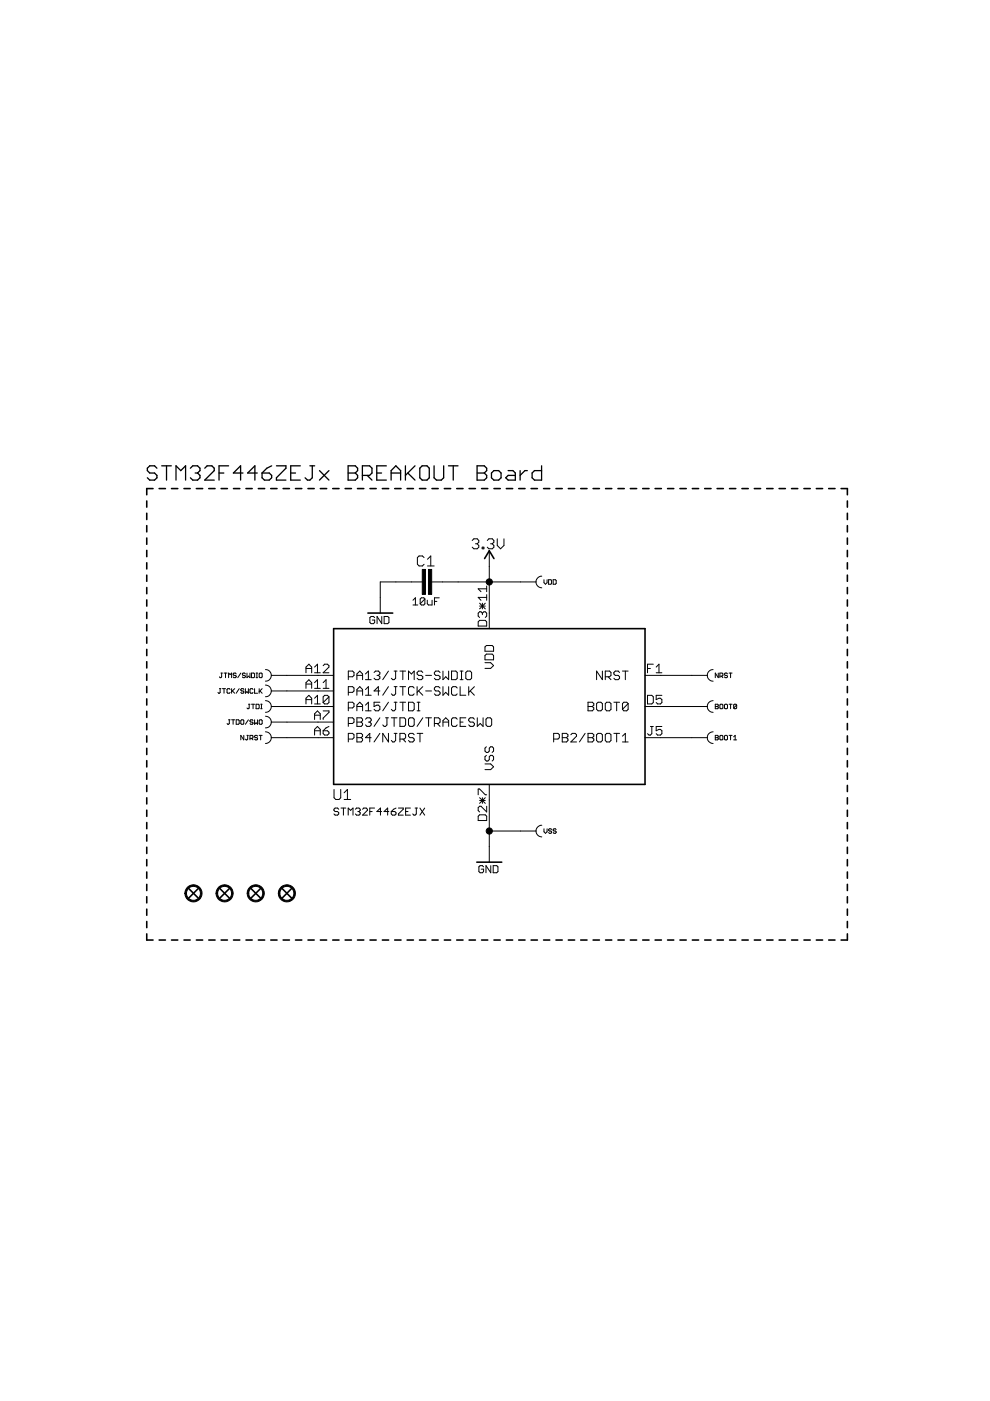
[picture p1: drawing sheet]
<svg xmlns="http://www.w3.org/2000/svg" width="210mm" height="297mm" viewBox="0 0 210 297" stroke-linecap="round" stroke-linejoin="round" font-family="sans-serif">
<g fill="none" stroke="#000" stroke-width=".28">
<path d="M33.3 99.3l-.5-.5h-1.1l-.5 .5v.5l.5 .5h1.1l.5 .5v.5l-.5 .5h-1.1l-.5-.5M34.3 98.8h2M35.3 98.8v3M40.4 99.3l.5-.5h1l.5 .5v.5l-.5 .5M43.4 99.3l.5-.5h1l.5 .5v.5l-2 2h2M48.5 98.8h-2.1v3M57.6 98.8l-1 .5-1 1M58.6 98.8h2v.5l-2 2v.5h2M63.7 98.8h-2.1v3h2.1M65.7 98.8h1M66.2 98.8v2.5l-.5 .5h-.5l-.5-.5M67.7 99.8l2 2"/>
<path d="M69.7 99.8l-2 2M73.8 98.8h1.5l.5 .5v.5l-.5 .5 .5 .5v.5l-.5 .5h-1.5zM81.9 98.8h-2v3h2M86 98.8v3M88 98.8l-2 2M89.5 98.8h1l.5 .5v2l-.5 .5h-1l-.5-.5v-2zM92 98.8v2.5l.5 .5h1.1l.5-.5v-2.5M95.1 98.8h2M96.1 98.8v3M101.2 98.8h1.5l.5 .5v.5l-.5 .5 .5 .5v.5l-.5 .5h-1.5zM107.7 99.8h1.1l.5 .5v1.5h-1.6l-.5-.5 .5-.5h1.6M110.3 99.8v2"/>
<path d="M111.8 99.8h-.5l-1 1M114.8 98.8v3h-1.5l-.5-.5v-1l.5-.5h1.5M37.3 101.8v-3l1 1 1-1v3M41.4 100.3h.5M41.9 100.3l.5 .5v.5l-.5 .5h-1l-.5-.5M46.4 100.3h1.1M51.5 100.3h-2l1.5-1.5v3M54.5 100.3h-2l1.5-1.5v3M55.6 100.3h1.5l.5 .5v.5l-.5 .5h-1l-.5-.5zM61.6 100.3h1.1M73.8 100.3h1.5M76.8 100.8h1.6l.5-.5v-1l-.5-.5h-1.6v3"/>
<path d="M77.9 100.8l1 1M79.9 100.3h1M82.9 100.3h2M82.9 101.8v-2l1-1 1 1v2M86.5 100.3l1.5 1.5M101.2 100.3h1.5M104.2 100.3l.5-.5h1l.5 .5v1l-.5 .5h-1l-.5-.5z"/>
</g>
<g fill="none" stroke="#000" stroke-width=".34">
<path d="M31.1 106.2v1.3M31.1 108.8v1.4M31.1 111.4v1.4M31.1 114.1v1.3M31.1 116.7v1.3M31.1 119.3v1.3M32.4 103.6h-1.3v1.3M33.7 103.6h1.4M36.4 103.6h1.3M39 103.6h1.3M41.6 103.6h1.4M44.3 103.6h1.3"/>
<path d="M46.9 103.6h1.3M49.5 103.6h1.3M52.2 103.6h1.3M54.8 103.6h1.3M57.4 103.6h1.3M60 103.6h1.4M62.7 103.6h1.3M65.3 103.6h1.3M67.9 103.6h1.4M70.5 103.6h1.4M73.2 103.6h1.3M75.8 103.6h1.3"/>
<path d="M78.4 103.6h1.4M81.1 103.6h1.3M83.7 103.6h1.3M86.3 103.6h1.4M88.9 103.6h1.4M91.6 103.6h1.3M94.2 103.6h1.3M96.8 103.6h1.4M99.5 103.6h1.3M102.1 103.6h1.3M102.7 118.4l1-1.6 1 1.6M104.7 103.6h1.4"/>
<path d="M107.4 103.6h1.3M110 103.6h1.3M112.6 103.6h1.3M115.3 103.6h1.3M117.9 103.6h1.3M120.5 103.6h1.3M123.1 103.6h1.4M125.8 103.6h1.3M128.4 103.6h1.3M131 103.6h1.4M133.6 103.6h1.4M136.3 103.6h1.3"/>
<path d="M138.9 103.6h1.3M141.5 103.6h1.4M144.2 103.6h1.3M146.8 103.6h1.3M149.4 103.6h1.3M152 103.6h1.4M154.7 103.6h1.3M157.3 103.6h1.3M159.9 103.6h1.4M162.6 103.6h1.3M165.2 103.6h1.3M167.8 103.6h1.3"/>
<path d="M170.5 103.6h1.3M173.1 103.6h1.3M175.7 103.6h1.3M178.3 103.6h1.4v1.3M179.7 106.2v1.3M179.7 108.8v1.4M179.7 111.4v1.4M179.7 114.1v1.3M179.7 116.7v1.3M179.7 119.3v1.3M31.1 121.9v1.4M31.1 124.6v1.3"/>
<path d="M31.1 127.2v1.3M31.1 129.8v1.3M31.1 132.4v1.4M31.1 135v1.4M31.1 137.7v1.3M70.7 133.3h66.1v33h-66.1zM78 130h5.3M179.7 121.9v1.4M179.7 124.6v1.3M179.7 127.2v1.3M179.7 129.8v1.3M179.7 132.4v1.4"/>
<path d="M179.7 135v1.4M179.7 137.7v1.3M31.1 140.3v1.3M31.1 142.9v1.3M31.1 145.5v1.4M31.1 148.2v1.3M31.1 150.8v1.3M31.1 153.4v1.3M31.1 156v1.4M31.1 158.6v1.4M179.7 140.3v1.3M179.7 142.9v1.3"/>
<path d="M179.7 145.5v1.4M179.7 148.2v1.3M179.7 150.8v1.3M179.7 153.4v1.3M179.7 156v1.4M179.7 158.6v1.4M31.1 161.3v1.3M31.1 163.9v1.3M31.1 166.5v1.3M31.1 169.1v1.4M31.1 171.8v1.3M31.1 174.4v1.3"/>
<path d="M31.1 177v1.3M31.1 179.6v1.4M179.7 161.3v1.3M179.7 163.9v1.3M179.7 166.5v1.3M179.7 169.1v1.4M179.7 171.8v1.3M179.7 174.4v1.3M179.7 177v1.3M179.7 179.6v1.4M31.1 182.2v1.4M31.1 184.9v1.3"/>
<path d="M31.1 187.5v1.3M31.1 190.1v1.3M31.1 192.7v1.4M31.1 195.4v1.3M31.1 198v1.3h1.3M33.7 199.3h1.4M36.4 199.3h1.3M39 199.3h1.3M40 188.4l2 2M41.6 199.3h1.4M42 188.4l-2 2M44.3 199.3h1.3"/>
<path d="M46.6 188.4l2 2M46.9 199.3h1.3M48.6 188.4l-2 2M49.5 199.3h1.3M52.2 199.3h1.3M53.2 188.4l2 2M54.8 199.3h1.3M55.2 188.4l-2 2M57.4 199.3h1.3M59.8 188.4l2 2M60 199.3h1.4M61.8 188.4l-2 2"/>
<path d="M62.7 199.3h1.3M65.3 199.3h1.3M67.9 199.3h1.4M70.5 199.3h1.4M73.2 199.3h1.3M75.8 199.3h1.3M78.4 199.3h1.4M81.1 199.3h1.3M83.7 199.3h1.3M86.3 199.3h1.4M88.9 199.3h1.4M91.6 199.3h1.3"/>
<path d="M94.2 199.3h1.3M96.8 199.3h1.4M99.5 199.3h1.3M101.1 182.8h5.3M102.1 199.3h1.3M104.7 199.3h1.4M107.4 199.3h1.3M110 199.3h1.3M112.6 199.3h1.3M115.3 199.3h1.3M117.9 199.3h1.3M120.5 199.3h1.3"/>
<path d="M123.1 199.3h1.4M125.8 199.3h1.3M128.4 199.3h1.3M131 199.3h1.4M133.6 199.3h1.4M136.3 199.3h1.3M138.9 199.3h1.3M141.5 199.3h1.4M144.2 199.3h1.3M146.8 199.3h1.3M149.4 199.3h1.3M152 199.3h1.4"/>
<path d="M154.7 199.3h1.3M157.3 199.3h1.3M159.9 199.3h1.4M162.6 199.3h1.3M165.2 199.3h1.3M167.8 199.3h1.3M170.5 199.3h1.3M173.1 199.3h1.3M175.7 199.3h1.3M179.7 182.2v1.4M179.7 184.9v1.3M179.7 187.5v1.3"/>
<path d="M179.7 190.1v1.3M179.7 192.7v1.4M179.7 195.4v1.3M179.7 198v1.3h-1.4"/>
</g>
<g fill="none" stroke="#000" stroke-width=".21">
<path d="M89.9 118.2l-.3-.3h-.7l-.4 .3v1.4l.4 .4h.7l.3-.4M90.6 120h1.5M90.6 118.6l.7-.7v2.1M100.1 114.6l.4-.4h.7l.3 .4v.4l-.3 .3M100.8 115.3h.4M101.2 115.3l.3 .4v.3l-.3 .4h-.7l-.4-.4M102.2 116h.4v.4h-.4zM103.3 114.6l.4-.4h.7l.3 .4v.4l-.3 .3M103.7 116.8v16.5M104 115.3h.4M104.4 115.3l.3 .4v.3l-.3 .4h-.7l-.4-.4M105.4 114.2v1.5l.7 .7 .7-.7v-1.5"/>
<path d="M79.4 131l-.2-.3h-.5l-.3 .3v1l.3 .2h.5l.2-.2v-.5h-.5M80.9 130.7v1.5l-1-1.5v1.5M81.4 130.7h.8l.3 .3v1l-.3 .2h-.8zM87.6 127.3l.5-.6v1.6M87.6 128.3h1M89.5 123.4h-8.9v6.6M90.1 127v1l-.2 .3h-.6l-.2-.3M90.1 127l-.2-.3h-.6l-.2 .3v1M90.1 127l-1 1M90.6 127.3v.7l.2 .3h.8v-1M91.5 123.4h22.1M92.1 127.5h.5"/>
<path d="M93.1 126.7h-1v1.6M101.7 131.5h1.2l.3 .3v.9h-1.8v-.9zM101.7 127.9l1.2 1.2M101.7 128.5h1.2M102.3 130l.3-.3h.3l.3 .3v.6l-.3 .3M102.3 130l-.3-.3h-.3l-.3 .3v.6l.3 .3M102.3 127.9v1.2M102.3 130v.3M102.8 139l.3-.3h1.3l.2 .3v.9h-1.8zM102.8 137.2l.3-.3h1.3l.2 .3v.9h-1.8zM102.9 127.9l-1.2 1.2M103.2 124.2v1.3"/>
<path d="M103.2 126.1v1.2M103.2 126.7h-1.8l.6 .6M103.2 124.8h-1.8l.6 .7M113.6 123.4l.3 .8 .4 .3 .6 .1M114.9 122.2l-.8 .2-.3 .5-.2 .5M115.3 122.9v.6l.4 .4 .3-.4v-.6M116.3 122.9h.5l.1 .2v.6l-.1 .2h-.5zM117.3 122.9h.5l.1 .2v.6l-.1 .2h-.5zM46.5 146h.3M46.7 146v.8l-.2 .2-.3-.2M46.8 142.7h.4M47 142.7v.8l-.2 .2-.3-.2"/>
<path d="M47.2 146h.6M47.5 142.7h.6M47.5 146v1M47.8 142.7v1M48.5 152.6h.3M48.5 143.7v-1l.3 .3 .3-.3v1M48.6 152.6v.8l-.1 .2-.4-.2M48.8 146.2l-.2-.2-.5 .2v.6l.2 .2 .5-.2M49.1 146v1M49.1 152.6h.7M49.3 146.5l.5 .5M49.4 152.6v1"/>
<path d="M49.8 146l-.7 .6M50.1 142.9l-.5-.2-.2 .3 .2 .2h.3l.2 .3-.2 .2h-.3l-.2-.2M50.1 152.6h.5l.1 .2v.6l-.1 .2h-.5zM50.7 146l-.6 1M51.1 142.7l-.7 1M51.2 152.6h.3l.2 .2v.6l-.2 .2-.4-.2v-.6zM51.7 146.2l-.2-.2-.4 .2 .1 .3 .5 .1-.2 .4-.4-.2M51.7 155.9v1l-.6-1v1M52 142.9l-.5-.2-.1 .3 .1 .2h.4l.1 .3-.1 .2h-.4l-.1-.2M52 146v1l.3-.4 .4 .4v-1M52.3 155.9h.4M52.4 142.7v1l.3-.3 .3 .3v-1"/>
<path d="M52.5 155.9v.8l-.2 .2-.3-.2M52.7 152.6l-.7 1M52.7 149.3h.3M52.8 149.3v.8l-.1 .2-.3-.2M53 156.5h.5l.1-.1-.1-.5h-.5v1M53.3 142.7h.5l.2 .2v.6l-.2 .2h-.5zM53.3 149.3h.7M53.3 156.5l.3 .4M53.6 152.8l-.1-.2h-.3l-.2 .3 .5 .2 .1 .3-.1 .2-.5-.2M53.6 146.2l-.1-.2-.5 .2v.6l.2 .2h.3l.1-.2M53.7 149.3v1M54 146v1h.6"/>
<path d="M54 152.6v1l.3-.4 .3 .4v-1M54.3 142.7h.3M54.3 143.7h.3M54.3 149.3h.5l.1 .2v.6l-.1 .2h-.5zM54.5 142.7v1M54.6 156.1l-.1-.2h-.4l-.1 .3 .5 .2 .1 .3-.1 .2-.5-.2M54.9 155.9h.7M54.9 146v1M55.1 142.7h.3l.2 .2v.6l-.2 .2-.5-.2v-.6zM55.1 152.6h.3l.2 .2v.6l-.2 .2-.5-.2v-.6zM55.1 146.5l.5 .5M55.3 149.3h.3"/>
<path d="M55.3 150.3h.3M55.3 155.9v1M55.4 149.3v1M55.6 146l-.7 .6M56.3 155.2l.5 .1 .5 .3 .2 .8M56.3 148.5l.8 .3 .3 .5 .1 .5M56.3 142l.8 .2 .3 .5 .1 .5M56.3 145.2l.8 .3 .3 .5 .1 .5M56.3 151.8l.5 .2 .5 .3 .2 .8M57.5 156.4l-.1 .5-.3 .5-.8 .2M57.5 149.8l-.1 .5-.3 .5-.8 .2M57.5 143.2l-.1 .5-.3 .5-.8 .2"/>
<path d="M57.5 146.5l-.1 .5-.3 .5-.8 .2M57.5 153.1l-.1 .5-.3 .5-.8 .2M57.5 143.2h13.2M57.5 146.5h13.2M57.5 156.4h13.2M57.5 149.8h13.2M57.5 153.1h13.2M64.9 142.6v-1.2l.6-.6 .6 .6v1.2M64.9 145.9v-1.2l.6-.6 .6 .6v1.2M64.9 149.2v-1.2l.6-.6 .6 .6v1.2M64.9 141.7h1.2M64.9 145h1.2"/>
<path d="M64.9 148.3h1.2M66.7 148l.6-.6v1.8M66.7 144.7l.6-.6v1.8M66.7 141.4l.6-.6v1.8M66.7 142.6h1.2M66.7 145.9h1.2M66.7 149.2h1.2M66.7 152.5v-1.2l.6-.6 .6 .6v1.2M66.7 155.9v-1.3l.6-.6 .6 .6v1.3M66.7 151.6h1.2M66.7 154.9h1.2M68.5 141.1l.3-.3h.6l.3 .3v.3l-1.2 1.2h1.2"/>
<path d="M68.5 150.7h1.2v.3l-1.2 1.3v.2M68.5 154.9h.9l.3 .3v.4l-.3 .3h-.6l-.3-.3zM68.5 145.9h1.2M68.5 144.7l.6-.6v1.8M69.7 147.7v1.2l-.3 .3h-.6l-.3-.3M69.7 147.7l-.3-.3h-.6l-.3 .3v1.2M69.7 147.7l-1.2 1.2M69.7 154l-.6 .3-.6 .6M73.9 143.5h.9l.3-.3v-.6l-.3-.3h-.9v1.8M73.9 146.8h.9l.3-.3v-.6l-.3-.3h-.9v1.8M73.9 150.1h.9l.3-.3v-.6l-.3-.3h-.9v1.8M73.9 153.4h.9l.3-.3v-.6l-.3-.3h-.9v1.8"/>
<path d="M73.9 156.7h.9l.3-.3v-.6l-.3-.3h-.9v1.8M75.7 144.1v-1.2l.6-.6 .6 .6v1.2M75.7 147.4v-1.2l.6-.6 .6 .6v1.2M75.7 150.7v-1.2l.6-.6 .6 .6v1.2M75.7 152.2h.9l.3 .3v.3l-.3 .3 .3 .3v.3l-.3 .3h-.9zM75.7 155.5h.9l.3 .3v.3l-.3 .3 .3 .3v.3l-.3 .3h-.9zM75.7 143.2h1.2M75.7 146.5h1.2M75.7 156.4h.9M75.7 149.8h1.2M75.7 153.1h.9M77.5 142.9l.6-.6v1.8"/>
<path d="M77.5 146.2l.6-.6v1.8M77.5 149.5l.6-.6v1.8M77.5 144.1h1.2M77.5 147.4h1.2M77.5 150.7h1.2M77.5 152.5l.3-.3h.6l.3 .3v.3l-.3 .3M78.1 153.1h.3M78.4 153.1l.3 .3v.3l-.3 .3h-.6l-.3-.3M78.7 156.4h-1.2l.9-.9v1.8M79.3 142.6l.3-.3h.6l.3 .3v.3l-.3 .3M79.9 143.2h.3M80.2 143.2l.3 .3v.3l-.3 .3h-.6l-.3-.3"/>
<path d="M80.5 148.9h-1.2v.9l.6-.3h.3l.3 .3v.6l-.3 .3h-.6l-.3-.3M80.5 146.5h-1.2l.9-.9v1.8M80.5 152.2l-1.2 1.8M80.5 155.5l-1.2 1.8M81.7 152.2h.7M82 152.2v1.5l-.3 .3h-.3l-.2-.3M82.4 142.3l-1.2 1.8M82.4 145.6l-1.2 1.8M82.4 148.9l-1.2 1.8M82.4 155.5v1.8l-1.2-1.8v1.8M83 152.2h1.2M83.6 142.3h.6"/>
<path d="M83.6 145.6h.6M83.6 155.5h.6M83.6 148.9h.6M83.6 152.2v1.8M83.9 142.3v1.5l-.3 .3h-.3l-.3-.3M83.9 145.6v1.5l-.3 .3h-.3l-.3-.3M83.9 148.9v1.5l-.3 .3h-.3l-.3-.3M83.9 155.5v1.5l-.3 .3h-.3l-.3-.3M84.8 156.7h.9l.3-.3v-.6l-.3-.3h-.9v1.8M84.8 152.2h.9l.3 .3v1.2l-.3 .3h-.9zM84.8 142.3h1.2M84.8 145.6h1.2"/>
<path d="M84.8 148.9h1.2M85.4 142.3v1.8M85.4 145.6v1.8M85.4 148.9v1.8M85.4 156.7l.6 .6M86.6 144.1v-1.8l.6 .6 .6-.6v1.8M86.6 148.9h.9l.3 .3v1.2l-.3 .3h-.9zM86.9 152.2h.6l.3 .3v1.2l-.3 .3h-.6l-.3-.3v-1.2zM87.8 155.8l-.3-.3h-.6l-.3 .3v.3l.3 .3h.6l.3 .3v.3l-.3 .3h-.6l-.3-.3M87.8 145.9l-.3-.3h-.6l-.3 .3v1.2l.3 .3h.6l.3-.3M88.4 145.6v1.8M88.4 155.5h1.2"/>
<path d="M88.4 148.9h.6M88.4 150.7h.6M88.8 146.5l.8 .9M88.8 148.9v1.8M89 155.5v1.8M89.6 142.6l-.3-.3h-.5l-.4 .3v.3l.4 .3h.5l.3 .3v.3l-.3 .3h-.5l-.4-.3M89.6 145.6l-1.2 1.2M89.6 152.2l-1.2 1.8M90.3 143.2h1.2M90.3 146.5h1.2M90.3 152.2h1.2M90.9 152.2v1.8"/>
<path d="M92.1 153.4h.9l.3-.3v-.6l-.3-.3h-.9v1.8M92.7 153.4l.6 .6M93.3 142.6l-.3-.3h-.6l-.3 .3v.3l.3 .3h.6l.3 .3v.3l-.3 .3h-.6l-.3-.3M93.3 145.9l-.3-.3h-.6l-.3 .3v.3l.3 .3h.6l.3 .3v.3l-.3 .3h-.6l-.3-.3M93.9 142.3v1.8l.6-.6 .6 .6v-1.8M93.9 145.6v1.8l.6-.6 .6 .6v-1.8M93.9 154v-1.2l.6-.6 .6 .6v1.2M93.9 153.1h1.2M95.7 142.3h.9l.3 .3v1.2l-.3 .3h-.9zM96.9 152.5l-.3-.3h-.6l-.3 .3v1.2l.3 .3h.6l.3-.3M96.9 145.9l-.3-.3h-.6l-.3 .3v1.2l.3 .3h.6l.3-.3M97.6 142.3h.6"/>
<path d="M97.6 144.1h.6M97.6 145.6v1.8h1.2M97.6 153.1h.6M97.9 142.3v1.8M98.8 142.6l.3-.3h.6l.3 .3v1.2l-.3 .3h-.6l-.3-.3zM98.8 152.2h-1.2v1.8h1.2M99.4 145.6v1.8M99.7 146.5l.9 .9M100.6 152.5l-.3-.3h-.6l-.3 .3v.3l.3 .3h.6l.3 .3v.3l-.3 .3h-.6l-.3-.3M100.6 145.6l-1.2 1.2M101.2 152.2v1.8l.6-.6 .6 .6v-1.8M102.8 140.5h1.2l.6 .6-.6 .6h-1.2"/>
<path d="M103.1 158.3l-.3 .3v.6l.3 .3h.3l.3-.3v-.6l.3-.3h.4l.2 .3v.6l-.2 .3M103.3 152.2h.6l.3 .3v1.2l-.3 .3h-.6l-.3-.3v-1.2zM117.4 156.7h.9l.3-.3v-.6l-.3-.3h-.9v1.8M119.2 155.5h.9l.3 .3v.3l-.3 .3 .3 .3v.3l-.3 .3h-.9zM119.2 156.4h.9M121 155.8l.3-.3h.6l.3 .3v.3l-1.2 1.2h1.2M124.1 155.5l-1.2 1.8M124.7 155.5h.9l.3 .3v.3l-.3 .3 .3 .3v.3l-.3 .3h-.9zM124.7 156.4h.9M124.7 148.9h.9l.3 .3v.3l-.3 .3 .3 .3v.3l-.3 .3h-.9zM124.7 149.8h.9M126.5 155.8l.3-.3h.6l.3 .3v1.2l-.3 .3h-.6l-.3-.3z"/>
<path d="M126.5 149.2l.3-.3h.6l.3 .3v1.2l-.3 .3h-.6l-.3-.3zM127.7 142.3v1.8l-1.2-1.8v1.8M128.3 143.5h.9l.3-.3v-.6l-.3-.3h-.9v1.8M128.6 155.5h.6l.3 .3v1.2l-.3 .3h-.6l-.3-.3v-1.2zM128.6 148.9h.6l.3 .3v1.2l-.3 .3h-.6l-.3-.3v-1.2zM128.9 143.5l.6 .6M130.2 155.5h1.2M130.2 148.9h1.2M130.7 148.9v1.8M130.7 155.5v1.8M131.4 142.6l-.3-.3h-.6l-.3 .3v.3l.3 .3h.6l.3 .3v.3l-.3 .3h-.6l-.3-.3M132 142.3h1.2"/>
<path d="M132 157.3h1.2M132 156.1l.6-.6v1.8M132.6 142.3v1.8M133.2 149.2l-.3-.3h-.6l-.3 .3v1.2M133.2 149.2v1.2l-.3 .3h-.6l-.3-.3M133.2 149.2l-1.2 1.2M136.8 143.2h13.2M136.8 156.4h13.2M136.8 149.8h13.2M137.3 141.7h.6M137.3 147.4h.9l.3 .3v1.2l-.3 .3h-.9zM137.9 154h.6"/>
<path d="M138.2 154v1.6l-.3 .3h-.3l-.3-.3M138.5 140.8h-1.2v1.8M139.1 142.6h1.2M139.1 141.4l.6-.6v1.8M140.3 147.4h-1.2v.9l.9-.3 .3 .3v.6l-.3 .3h-.6l-.3-.3M140.3 154h-1.2v.9l.9-.3 .3 .3v.7l-.3 .3h-.6l-.3-.3M150 143.2l.2 .8 .5 .3 .5 .1M150 149.8l.1 .5 .3 .5 .8 .2M150 156.4l.2 .8 .5 .3 .5 .1M151.2 142l-.8 .2-.3 .5-.1 .5M151.2 148.5l-.5 .2-.5 .3-.2 .8M151.2 155.2l-.5 .1-.5 .3-.2 .8"/>
<path d="M151.7 156.4h.4M151.7 149.8h.4M151.7 149.3h.4l.2 .2-.2 .3 .2 .3-.2 .2h-.4zM151.7 155.9h.4l.2 .2-.2 .3 .2 .3-.2 .2h-.4zM152.3 142.7v1l-.6-1v1M152.6 143.4h.5l.2-.2-.2-.5h-.5v1M152.8 149.3l.5 .2v.6l-.2 .2-.5-.2v-.6zM152.8 155.9l.5 .2v.6l-.2 .2-.5-.2v-.6zM153 143.4l.3 .3M153.8 149.3l.4 .2v.6l-.1 .2-.5-.2v-.6zM153.8 155.9l.4 .2v.6l-.1 .2-.5-.2v-.6zM154.2 142.9l-.4-.2-.2 .3 .2 .2h.3l.1 .3-.1 .2h-.3l-.2-.2"/>
<path d="M154.6 142.7h.6M154.6 149.3h.6M154.6 155.9h.6M154.9 142.7v1M154.9 149.3v1M154.9 155.9v1M155.6 156.9h.6M155.6 156.2l.3-.3v1M156.2 149.5l-.5-.2-.1 .2v.6M156.2 149.5v.6l-.2 .2-.4-.2M156.2 149.5l-.6 .6M70.8 167.4v1.7l.4 .4h.7l.3-.4v-1.7"/>
<path d="M71.8 171.6l-.2-.3h-.5l-.3 .3v.2l.3 .3h.5l.2 .2v.3l-.2 .2h-.5l-.3-.2M72.3 171.3h1M72.8 171.3v1.5M73 169.5h1.4M73 168.1l.7-.7v2.1M73.8 172.8v-1.5l.5 .5 .5-.5v1.5M75.4 171.6l.2-.3h.5l.3 .3v.2l-.3 .3M75.9 172.1h.2M76.1 172.1l.3 .2v.3l-.3 .2h-.5l-.2-.2M76.9 171.6l.2-.3h.5l.3 .3v.2l-1 1h1M78.4 172.1h.5M79.4 171.3h-1v1.5"/>
<path d="M80.9 172.1h-1l.8-.8v1.5M82.4 172.1h-1l.8-.8v1.5M83 172.1h.7l.3 .2v.3l-.3 .2h-.5l-.2-.2zM84 171.3l-1 .8M84.5 171.3h1v.3l-1 1v.2h1M86 172.1h.5M87 171.3h-1v1.5h1M88 171.3h.5M88.3 171.3v1.3l-.3 .2h-.2l-.3-.2M89 171.3l1 1.5M90 171.3l-1 1.5M101.4 173.1l.3-.3h1.2l.3 .3v.9h-1.8z"/>
<path d="M101.4 168.5v-1.2h.3l1.2 1.2h.3M101.7 169.1l1.2 1.2M101.7 169.7h1.2M102.3 169.1v1.2M102.8 162h1.2l.6 .6-.6 .6h-1.2M102.9 169.1l-1.2 1.2M103.1 160.1l-.3 .3v.7l.3 .3h.3l.3-.3v-.7l.3-.3h.4l.2 .3v.7l-.2 .3M103.2 170.9v1.2l-1.2-1.2h-.3l-.3 .3v.7l.3 .2M103.7 166.3v16.5M103.7 176.2h9.9M113.6 176.2l.3 .8 .4 .3 .6 .1M114.9 175l-.8 .2-.3 .5-.2 .5"/>
<path d="M115.3 175.7v.7l.4 .3 .3-.3v-.7M116.9 175.9l-.1-.2-.5 .2 .2 .3h.3l.1 .2-.1 .3-.5-.2M117.9 175.9l-.1-.2-.5 .2 .2 .3h.3l.1 .2-.1 .3-.5-.2M102.5 183.8l-.2-.3h-.5l-.3 .3v1l.3 .2h.5l.2-.2v-.5h-.5M104.1 183.5v1.5l-1.1-1.5v1.5M104.6 183.5h.7l.3 .3v1l-.3 .2h-.7z"/>
</g>
<g fill="#000" stroke="#000" stroke-width=".21">
<path d="M39.9 188a1.81 1.81 0 0 1 2.7 .6 1.81 1.81 0 0 1-1.2 2.6 1.81 1.81 0 0 1-2.2-1.8h.3a1.49 1.49 0 0 1 2.2-1.2 1.49 1.49 0 0 1 .2 2.5 1.49 1.49 0 0 1-2.3-1l-.1-.3h-.3a1.95 1.95 0 0 1 .7-1.4z" fill-rule="evenodd"/>
<path d="M46.5 188a1.81 1.81 0 0 1 2.8 .6 1.81 1.81 0 0 1-1.3 2.6 1.81 1.81 0 0 1-2.2-1.8h.3a1.49 1.49 0 0 1 2.2-1.2 1.49 1.49 0 0 1 .2 2.5 1.49 1.49 0 0 1-2.3-1l-.1-.3h-.3a1.95 1.95 0 0 1 .7-1.4z" fill-rule="evenodd"/>
<path d="M53.1 188a1.81 1.81 0 0 1 2.8 .6 1.81 1.81 0 0 1-1.3 2.6 1.81 1.81 0 0 1-2.2-1.8h.3a1.49 1.49 0 0 1 2.2-1.2 1.49 1.49 0 0 1 .2 2.5 1.49 1.49 0 0 1-2.3-1l-.1-.3h-.3a1.76 1.76 0 0 1 .7-1.4z" fill-rule="evenodd"/>
<path d="M59.7 188a1.81 1.81 0 0 1 2.8 .6 1.81 1.81 0 0 1-1.3 2.6 1.81 1.81 0 0 1-2.2-1.8h.3a1.49 1.49 0 0 1 2.1-1.4 1.49 1.49 0 0 1 .4 2.5 1.49 1.49 0 0 1-2.4-.8l-.1-.3h-.3a1.76 1.76 0 0 1 .7-1.4z" fill-rule="evenodd"/>
<circle cx="103.7" cy="123.4" r=".66"/>
<circle cx="103.7" cy="176.2" r=".66"/>
</g>
<path d="M89.5 120.7h.7v5.3h-.7zM90.8 120.7h.7v5.3h-.7z" fill="#000" stroke="#000" stroke-width=".21"/>
</svg>
